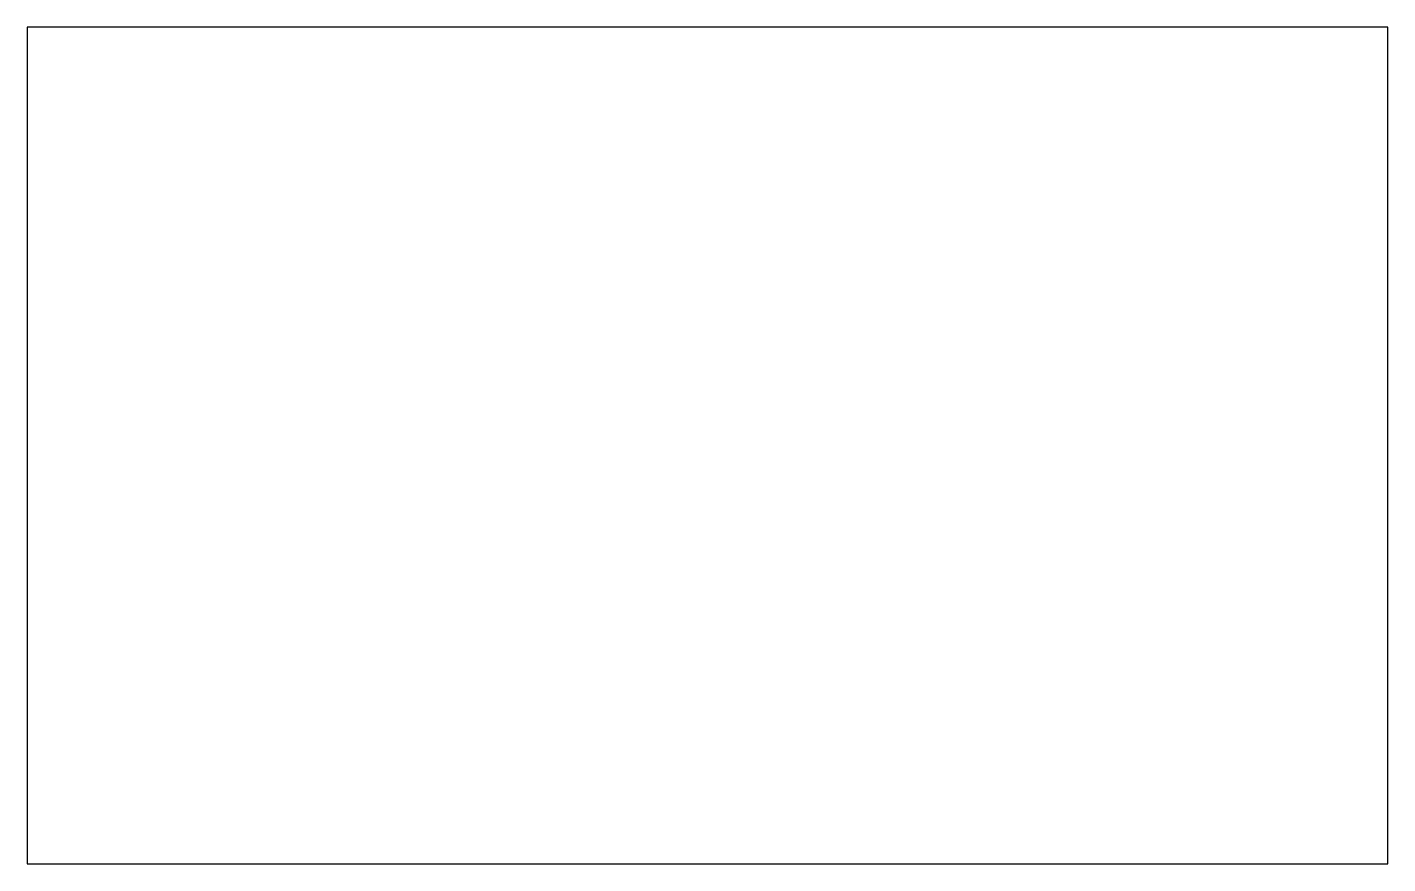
# Model space of a CAD drawing. Header units: millimetres. Extents: x -1.62 to 1.62, y -1 to 1.
import ezdxf

# ---------------------------------------------------------------- set-up
doc = ezdxf.new("R2010")
doc.units = ezdxf.units.MM

msp = doc.modelspace()

# ---------------------------------------------------------------- linework, layer by layer
for p, q in [((1.625, 1), (-1.625, 1)), ((-1.625, 1), (-1.625, -1)), ((1.625, -1), (1.625, 1)), ((-1.625, -1), (1.625, -1))]:
    msp.add_line(p, q)

doc.saveas('drawing.dxf')
